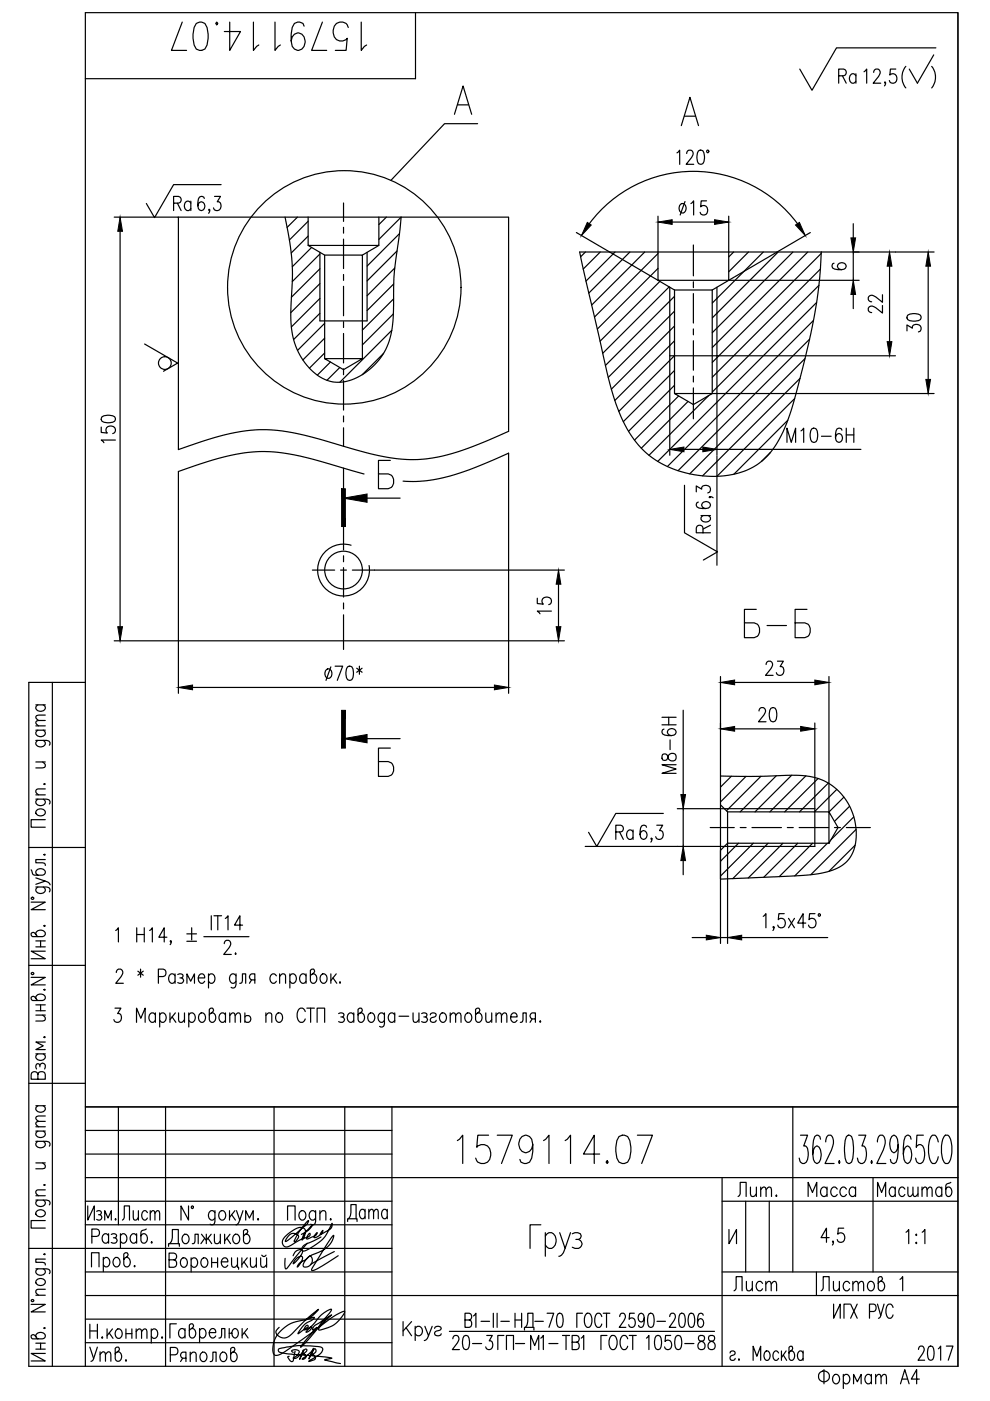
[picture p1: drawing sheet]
<svg xmlns="http://www.w3.org/2000/svg" width="210mm" height="297mm" viewBox="0 0 210 297" stroke-linecap="round" stroke-linejoin="round" font-family="sans-serif">
<defs><g id="words">
<g font-size="10.1">
<text x="35.3" y="12">1579114.07</text>
<text x="156.6" y="136.5">Б-Б</text>
<text x="95.6" y="248">1579114.07</text>
</g>
<text font-size="8.4" x="190.1" y="19.8">( )</text>
<g font-size="6.6">
<text x="142.9" y="46.9">15</text>
<text x="188" y="67.7" transform="rotate(-90 188 67.7)">22</text>
<text x="25.4" y="95.2" transform="rotate(-90 25.4 95.2)">150</text>
<text x="117.8" y="131.2" transform="rotate(-90 117.8 131.2)">15</text>
<text x="144.3" y="165.1" transform="rotate(-90 144.3 165.1)">M8-6H</text>
<text x="129.5" y="179.2">Ra</text>
<text x="155.2" y="255.1">Лит.</text>
<text x="170" y="255.1">Масса</text>
<text x="184.9" y="255.1">Масштаб</text>
<text x="24.7" y="260">Лист</text>
<text x="18" y="290">Утв.</text>
<text x="193.3" y="289.6">2017</text>
</g>
<g font-size="6.2">
<text x="176.7" y="18.7">Ra</text>
<text x="142.2" y="36">120°</text>
<text x="35.6" y="45.9">Ra</text>
<text x="196.1" y="71.6" transform="rotate(-90 196.1 71.6)">30</text>
<text x="165.5" y="94.9">M10-6H</text>
<text x="151.3" y="114.3" transform="rotate(-90 151.3 114.3)">Ra</text>
<text x="67.7" y="145.3">70*</text>
<text x="161.2" y="144.3">23</text>
<text x="159.5" y="154.2">20</text>
<text x="154.5" y="274.8">Лист</text>
<text x="172.9" y="274.8">Листов</text>
</g>
<text font-size="5.7" x="50.8" y="203.6" transform="rotate(-90 50.8 203.6)">2.</text>
<text font-size="4.9" x="175.3" y="58.6">6</text>
</g></defs>
<g fill="none" stroke="#000" stroke-width=".25">
<path d="M88.1 2.7v14h-70M185.2 15.4l.3-.6 .7-.2a.93 .93 0 0 1 .1 1.6l-1.2 1.4h1.6M198.4 10.1h-21l-5.2 9-2.6-4.5M203.1 2.7v287M46.9 39.1h-10.1l-4 7-1.8-3M96.4 24.2l1.8-6 1.8 6M97 22.2h2.3M101.3 26.2h-7l-11.4 12M144.5 26.6l1.8-6 1.8 6M145.1 24.6h2.3M24.2 46h13.6v49.3a59.5 59.5 0 0 1 16.4-4.2 40.3 40.3 0 0 1 14.4 2.3l2.2 .6a60.9 60.9 0 0 0 16 3.4 34.4 34.4 0 0 0 14.6-3.2l6.4-2.8v-45.4h-70M25.5 49v83.9"/>
<path d="M44.5 44.5l-.2 .1v-.2a.64 .64 0 0 1-.1 .8M45.5 41.6h1.2l-.6 1.2a.9 .9 0 0 1 .7 1.2 .9 .9 0 0 1-1.4 .4l-.1-.3M60.4 46a52.8 52.8 0 0 1 1.3 18.7 17.6 17.6 0 0 0 2.9 12.2 8.7 8.7 0 0 0 7.5 4.1 13.1 13.1 0 0 0 11.2-12.4l.1-2.5a74.2 74.2 0 0 1 1.3-16.4l.3-3.7M63.1 46l-2.2 2.2M65.3 46v6h15v-6M65.3 52l3.5 2.1h8v21.9h-8l4 2.4 4-2.4M65.3 46.9l-3.9 4M65.3 50.1l-3.6 3.5M66.1 52.5l-4.1 4.1M67.8 53.5v14.5h10v-14.5M67.8 53.8l-5.8 5.9M67.8 57l-6 6"/>
<path d="M68.8 54.1v21.9M72.8 43v3.9M72.8 48.2v1.2M72.8 50.7v6.2M72.8 58.2v1.2M80.3 52l-3.5 2.1M81.9 46l-1.6 1.6M83.7 56.8l-5.9 5.9M84.2 53.2l-6.4 6.4M84.7 49.5l-6.9 6.9M85 46.1l-4.7 4.7M122.2 49.3l20.8 12.2"/>
<path d="M124.1 53.4l-1 1M125 47.4a27.5 27.5 0 0 1 44.1 0M127.3 53.4l-3.6 3.6M130.4 53.4l-6.2 6.2M133.6 53.4l-8.8 8.7M136.7 53.4l-11.3 11.3M139.5 45.8v13.6h15v-13.6M139.5 53.8l-13.5 13.4M139.5 56.9l-12.8 12.9M139.9 59.7l-12.7 12.6M147 51.9v6.6M147 59.7v1.3"/>
<path d="M154.5 59.4h27.7M155.6 53.4l-1.1 1.1M158.7 53.4l-4.2 4.2M161.8 53.4l-10.8 10.9M165 53.4l-14 14M168.1 53.4l-17.1 17.1M171.3 53.4l-20.3 20.3M171.8 49.3l-20.8 12.2M173.9 57.1l-22.9 22.9M174.1 53.7l-23.1 23.1M174.1 53.4a119.8 119.8 0 0 1-4.8 28.2 42.2 42.2 0 0 1-5 13.1 14.2 14.2 0 0 1-12.2 6.3 20.5 20.5 0 0 1-17.7-7.8 37.6 37.6 0 0 1-5.7-14.1l-5.8-25.7h75.1M180.9 47.4v3"/>
<path d="M188.6 56.4v16M196.8 56.4v24M30.7 72.9l7 4.1-3 1.7M67.8 60.1l-6.2 6.2M67.8 63.3l-6 6M67.8 66.4l-5.5 5.6M68.8 68.6l-5.7 5.7M68.8 71.7l-4.6 4.6M68.8 74.8l-3.2 3.3M70.1 76.8l-2.8 2.7M72 77.9l-2.7 2.7M72.8 60.7v6.2"/>
<path d="M72.8 68.2v1.2M72.8 70.7v6.2M72.8 78.2v1.2M81.3 74.9l-4.5 4.5M83.1 70l-11 11M83.4 66.6l-6.6 6.5M83.4 63.4l-6.6 6.6M83.5 60.2l-5.7 5.6M141.9 60.8l-14.1 14.1M142 75.4h47.9M142 60.9v35.6M143 62.8l-14.6 14.7"/>
<path d="M143 66l-14 14M143 69.1l-13.4 13.4M143 61.5v21.9M143 61.5h8M143 72.3l-12.6 12.6M143 75.4l-11.8 11.8M143 78.5l-10.8 10.9M147 62.2v6.3M147 69.7v1.3M147 72.2v6.3M147 79.7v1.3M151 61.5v21.9h47"/>
<path d="M152 60.9v35.6M170.7 76l-24.5 24.5M171.7 71.9l-27.9 27.9M172.5 67.9l-31 31M173.1 64.1l-33.6 33.7M173.6 60.5l-22.6 22.6M72.8 80.7v6.2M72.8 88.2v1.2M72.8 90.7v3.9M72.8 99.2v7.4M82.8 97.6h-2.6v6h2.1a1.63 1.63 0 0 0 1.2-1.6 1.63 1.63 0 0 0-1.2-1.5h-2.1M143 83.4h8l-4 2.4z"/>
<path d="M143 81.7l-9.7 9.7M143.9 84l-9.4 9.3M145 95.3h4M145.9 85.1l-9.9 9.9M147 82.2v6.6M150.3 83.9l-12.7 12.6M152 96.7v23.1M152 95.3h30.5M163.3 96l-1.9 1.8M167 89.1l-11.4 11.4M168.5 84.5l-16.5 16.5M169.6 80.2l-20.6 20.7"/>
<path d="M72.8 107.9v1.2M72.8 110.3v6.3M72.8 117.8v1.3M74.4 115.6a5.5 5.5 0 0 0-7 4.5 5.5 5.5 0 0 0 5.5 6.3 5.5 5.5 0 0 0 5.4-6.5M77.2 100.5l-5-1.4a62 62 0 0 0-14.8-3.3 36.8 36.8 0 0 0-14.7 2.5l-4.9 1.7v35.9h70v-39.8a69.2 69.2 0 0 1-13.9 5.2l-2.8 .5a24.4 24.4 0 0 1-5.6 .2M77.8 105.6h7M145.1 102.9v10.1l7 4-3 1.7M147.6 104.3v-1.3l1.2 .7a.9 .9 0 0 1 1.2-.7 .9 .9 0 0 1 .3 1.4l-.2 .1M150.5 105.3l.1 .1h-.3a.62 .62 0 0 1 .9 .1M24.2 135.9h13.6v11.1M66.2 120.9h4.8M72.2 120.9h1.3"/>
<path d="M72.8 120.4v6.2M72.8 127.8v1.3M72.8 130.4v7.3M74.7 120.9h45M119.7 135.9h-11.9v11.1M7.6 157l2.7 .1 .3 .3-.1 .6M7.6 154.8h2M7.6 153.9h2M7.6 149.4h2M8 157l-.4 .4a1 1 0 0 0 1 1 1 1 0 0 0 1-1l-.4-.4M8 154.8l-.4 .5a1 1 0 0 0 1 .9 1 1 0 0 0 1-.9l-.4-.5M8 149.4a.66 .66 0 0 0-.4 .7 .66 .66 0 0 0 .4 .6 .91 .91 0 0 0 1.1 0 .91 .91 0 0 0 .4-1l-.3-.3"/>
<path d="M9.6 152.8l-1.9 .1-.1 .4 .6 .6M9.6 151.6l-1.9 .1-.1 .5 .6 .6M11.1 144.7v145M18.1 144.7h-12v145h197M40.8 145.8h64M77.8 156.6h7M82.8 158.6h-2.6v6h2.1a1.63 1.63 0 0 0 1.2-1.6 1.63 1.63 0 0 0-1.2-1.5h-2.1M144.9 150.6v17.9M152.8 143.4v56.6M155.8 154.5h14M155.8 144.7h17M172.8 153.3v26.2h-48.7"/>
<path d="M175.8 143.4v28.7h-21.5M6.1 179.7h12M7.6 169.4l2.7 .2a.58 .58 0 0 1 .2 .9M7.6 168.5h2M7.6 161.6h2M7.7 171.8a1.06 1.06 0 0 1 1.2-.3 1.06 1.06 0 0 1 .7 .9 1.06 1.06 0 0 1-1.1 .6 1.06 1.06 0 0 1-.9-.9zM8 169.4l-.1 .2a.58 .58 0 0 0-.2 .9 1.06 1.06 0 0 0 1.2 .3 1.06 1.06 0 0 0 .7-.9l-.4-.5M9 161.6l.6 .5-.1 .6-1.9 .1M9.3 166.2l.2-.1 .1 .1-.1 .2zM9.6 173.8h-3v1.6h3M9.6 167.3l-1.9 .1-.1 .6 .6 .5M138.2 177.8l-.1 .2-.1-.2 .1-.1a.66 .66 0 0 1-.1 .8"/>
<path d="M139.3 175h1.2l-.7 1.1h.4a.95 .95 0 0 1 .3 1.4 .95 .95 0 0 1-1.4 .2l-.1-.3M140.6 172.5h-10l-4.1 7-1.7-3M143.6 171.5h9.9M144.9 171.5v8M150.6 175.5h5.1M152.8 164.5l9.6 .1a38.8 38.8 0 0 1 9.3 0 12.1 12.1 0 0 1 8.9 16.6 8.7 8.7 0 0 1-6.8 4 297.7 297.7 0 0 1-21 1.2M152.8 170.6l1.5 1.5M153.6 171.5h19.2M154.3 172.1v6.7h21.5M155.1 164.6l-2.3 2.3M156.6 178.8l-3.8 3.8M156.9 175.5h1.3"/>
<path d="M158.2 164.6l-5.4 5.4M159.4 175.5h6.3M159.7 178.8l-6.9 6.9M161.3 164.6l-7.3 7.3M162.9 178.8l-7.5 7.5M164.6 164.5l-7.7 7.6M166 178.8l-7.4 7.3M166.9 175.5h1.3M167.9 164.4l-7.8 7.7M169.1 178.8l-7.2 7.2M169.4 175.5h6.3M170.9 164.5l-7.7 7.6"/>
<path d="M172.3 178.8l-7.1 7.1M173.5 165.1l-7.1 7M175.4 178.8l-6.9 6.9M175.6 166l-6.1 6.1M175.8 172.1l1.9 3.4-1.9 3.3zM176.9 175.5h1.3M177.4 167.4l-4.7 4.7M178.9 169l-3.1 3.2M179.4 175.5h5.1M180.1 170.9l-3.2 3.3M181 173.2l-4.8 4.8M181.3 179.2l-5.5 5.5"/>
<path d="M181.5 175.8l-9.6 9.7M6.6 191.3h3l-3 1.6h3M6.6 184.4l.4 1 2 .2a.65 .65 0 0 0 .6-.6 .65 .65 0 0 0-.4-.7 1.01 1.01 0 0 0-1.6 .8l.4 .5M6.7 190.3h.4v.3h-.4zM7.6 198.1a1 1 0 0 1 1-.9 1 1 0 0 1 1 .9l-.6 .5h-2.1l-.3-.4v-.3l.4-.2 .3 .1 .7 .8M7.6 188.1l2.7 .1a.58 .58 0 0 1 .2 .9M7.6 186.1l2 .7-2 .7M7.6 199.5h2M8 188.1l-.1 .1a.58 .58 0 0 0-.2 .9 1.06 1.06 0 0 0 1.2 .3 1.06 1.06 0 0 0 .7-.9l-.4-.4M8.6 199.5v1.3M9.3 196.3l.2-.1 .1 .1-.1 .1zM9.3 181.2l.2-.1 .1 .1z"/>
<path d="M9.6 186.8l.6 .2 .4 .6M9.6 182.2h-2v.7l1.9 .1 .1 .5M24.5 197.3l.6-.6v3M29 196.7v3M29 198.1h1.6M30.6 196.7v3M31.7 197.3l.6-.6v3M35.4 198.7h-1.7l1.1-2v3M36.3 199.6l-.1 .1-.1-.1 .1-.2a.63 .63 0 0 1-.1 .9M39.6 198h2.1M39.6 199.6h2.1M40.6 196.7v2.6"/>
<path d="M43.2 198.6h9.6M44.8 194.2v3M45.4 194.2h1.6M46.2 194.2v3M47.8 194.7l.5-.5v3M51.4 196.1h-1.7l1.2-1.9v3M144.9 182.5v3M146.8 198.8h3M152.8 180.3l1.5-1.5v21.2M152.8 198.8h1.5M157.3 198.8h18.2M161.8 194.3l.6-.6v3"/>
<path d="M164.1 196.6l-.1 .1-.1-.1 .1-.2a.62 .62 0 0 1-.1 .9M166.3 193.7h-1.2l-.1 1.3a.88 .88 0 0 1 1.1-.2 .88 .88 0 0 1 .4 1.1 .82 .82 0 0 1-.7 .8 .82 .82 0 0 1-.9-.6M167.2 194.7l1.2 2M168.4 194.7l-1.2 2M170.8 195.7h-1.7l1.2-2v3M172.8 193.7h-1.1l-.2 1.3a.87 .87 0 0 1 1.1-.2 .87 .87 0 0 1 .4 1.1 .82 .82 0 0 1-.7 .8 .82 .82 0 0 1-.9-.6M173.5 193.8h.4v.4h-.4zM6.1 204.7h12M6.6 207.2h3l-3 1.6h3M6.7 206.2h.4v.4h-.4zM7.6 211.7a1 1 0 0 1 1-.9 1 1 0 0 1 1 .9l-.6 .4h-2.1l-.3-.3v-.4l.4-.2 .3 .1 .7 .8M7.6 200.8h2"/>
<path d="M7.6 215.2h2M7.6 213h2M7.6 214.3h2M8.6 213v1.3M9 215.2l.6 .6-.1 .6-1.9 .1M9.3 219.9h.3l-.1 .1zM9.3 209.8l.2-.1 .1 .1-.1 .2zM9.6 201.7h-3l3 1.6h-3M24.4 213.7h1.2l-.7 1.2a.9 .9 0 0 1 .8 1.3 .9 .9 0 0 1-1.4 .3l-.2-.3M24.7 206.2l.2-.6 .7-.1a.94 .94 0 0 1 .1 1.5l-1.2 1.5h1.7M28.9 216.8v-3.1l1 2.2 .9-2.2v3.1M29.2 205.9l1.2 .9"/>
<path d="M29.8 205.5v1.7M30.4 205.9l-1.2 .9M32.9 215.2a.67 .67 0 0 0-.6-.5 .67 .67 0 0 0-.6 .5 1.01 1.01 0 0 0 .8 1.6l.4-.5M32.9 214.8v2M33.6 207h1a.82 .82 0 0 0 .6-.7 .82 .82 0 0 0-.6-.8h-1v3M33.9 215.2a.67 .67 0 0 1 .6-.5 .67 .67 0 0 1 .6 .5 1.01 1.01 0 0 1-.8 1.6l-.4-.5M33.9 214.8v2.9M36 214.8v2M36.5 215.6l.8 1.2M37.1 206.9a.66 .66 0 0 0-.6-.4 .66 .66 0 0 0-.6 .4 .9 .9 0 0 0-.1 1.1 .9 .9 0 0 0 1.1 .3l.2-.3M37.1 206.5v2M37.2 214.8l-1.2 1.4"/>
<path d="M37.7 206.6a.73 .73 0 0 1 1.1 .3l-.3 .4h-.4M37.9 214.8l.1 1.8 .5 .2 .6-.6M38.5 207.3a.59 .59 0 0 1 .4 .6 .59 .59 0 0 1-.4 .6l-.8-.2M39.1 214.8v2M39.6 208.5v-2l.8 1.5 .8-1.5v2M40 215.2a.67 .67 0 0 1 .7-.5 .67 .67 0 0 1 .6 .5 1.01 1.01 0 0 1-.8 1.6l-.5-.5M40 214.8v2.9M42 207.3h1.4a.67 .67 0 0 0-.4-.8 .67 .67 0 0 0-.9 .4 1.01 1.01 0 0 0 .8 1.6l.5-.5M42.4 214.9a.64 .64 0 0 1 1.1 .3 1.01 1.01 0 0 1-.8 1.6 1.19 1.19 0 0 1-.3-1.9zM44.2 206.9a.67 .67 0 0 1 .6-.4 .67 .67 0 0 1 .7 .4 1.01 1.01 0 0 1-.8 1.6l-.5-.5M44.2 206.5v3M44.8 214.8a1 1 0 0 1 1 1 1 1 0 0 1-1 1l-.4-.6v-2.2l.3-.3h.4l.2 .5-.1 .3-.8 .7"/>
<path d="M47.8 215.2a.67 .67 0 0 0-.6-.5 .67 .67 0 0 0-.7 .5 1.01 1.01 0 0 0 .8 1.6l.5-.5M47.8 214.8v2M48.7 215.3l.6-.5 .4 .1 .2 1.9M48.7 214.8v2M49.9 215.3l.5-.5 .5 .1 .1 1.9M50 206.9l-.1-.1a.59 .59 0 0 0-.9-.2 1.07 1.07 0 0 0-.3 1.1 1.07 1.07 0 0 0 .9 .8l.4-.5M50 206.5l-.1 2.7a.59 .59 0 0 1-.9 .1M50.8 208.5l.5-.2 .1-1.8h.7v2M51.9 215.6a.73 .73 0 0 1 1.2 0 .73 .73 0 0 1-.4 1.2h-.4l-.4-.3M51.9 214.8v2M53.4 207.8l-.5 .7M54 207.8l-.9-.2a.66 .66 0 0 1 .3-1.1h.6v2"/>
<path d="M56.4 215.3l.5-.5 .6 .1 .1 1.9M56.4 214.8v2M58.6 206.9a.66 .66 0 0 0-.6-.4 .66 .66 0 0 0-.6 .4 1.01 1.01 0 0 0 .7 1.6l.5-.5M58.8 214.9a.65 .65 0 0 1 1 .3 1.01 1.01 0 0 1-.8 1.6 1.19 1.19 0 0 1-.2-1.9zM59.3 207l.6-.5 .5 .1 .1 1.9M59.3 206.5v2M61.5 206.9a.67 .67 0 0 1 .6-.4 .67 .67 0 0 1 .6 .4 1.01 1.01 0 0 1-.8 1.6l-.4-.5M61.5 206.5v3M64.7 214.5a.8 .8 0 0 0-.8-.8 .8 .8 0 0 0-.8 .8 1.89 1.89 0 0 0 .6 2.3 .85 .85 0 0 0 1-.8M64.9 206.9a.66 .66 0 0 0-.6-.4 .66 .66 0 0 0-.7 .4 .9 .9 0 0 0 0 1.1 .9 .9 0 0 0 1.1 .3l.2-.3M64.9 206.5v2M65.1 213.7h1.6"/>
<path d="M65.9 213.7v3.1M66.3 206.5a1 1 0 0 1 .9 1 1 1 0 0 1-.9 1l-.5-.6v-2.1l.3-.3h.4l.2 .4-.1 .3-.8 .7M67.2 216.8v-3.1h1.6v3.1M68.2 206.6a.65 .65 0 0 1 1 .3 1.01 1.01 0 0 1-.8 1.6 1.19 1.19 0 0 1-.2-1.9zM70.1 206.5v2M70.6 207.3l.8 1.2M71.3 206.5l-1.2 1.4M71.8 214.9a.73 .73 0 0 1 1.1 .3l-.1 .3-.5 .1M72.1 208.2v.3l-.1-.2zM72.6 215.6a.59 .59 0 0 1 .5 .6 .59 .59 0 0 1-.5 .6l-.8-.2M75 215.2a.67 .67 0 0 0-.6-.5 .67 .67 0 0 0-.7 .5 1.01 1.01 0 0 0 .8 1.6l.5-.5M75 214.8v2"/>
<path d="M76.4 214.8a1 1 0 0 1 .9 1 1 1 0 0 1-.9 1l-.5-.6v-2.2l.4-.3h.3l.2 .5-.1 .3-.8 .7M78.3 214.9a.64 .64 0 0 1 1 .3 1.01 1.01 0 0 1-.8 1.6 1.19 1.19 0 0 1-.2-1.9zM81.5 215.2l-.1-.2a.59 .59 0 0 0-.9-.1 1.07 1.07 0 0 0-.3 1.1 1.07 1.07 0 0 0 .9 .8l.4-.5M81.5 214.8l-.1 2.7a.59 .59 0 0 1-.9 .1M83.7 215.2a.67 .67 0 0 0-.6-.5 .67 .67 0 0 0-.7 .5 1.01 1.01 0 0 0 .8 1.6l.5-.5M83.7 214.8v2M84.6 215.5h2.1M87.6 214.8l.1 1.8 .6 .2 .5-.6M88.8 214.8v2M89.4 214.9a.73 .73 0 0 1 1.1 .3l-.1 .3-.5 .1M90.2 215.6a.59 .59 0 0 1 .5 .6 .59 .59 0 0 1-.5 .6l-.8-.2M91.2 215.2a.67 .67 0 0 1 .7-.5 .67 .67 0 0 1 .6 .5l-.4 .4-.5 .1a.55 .55 0 0 0-.3 .9 .71 .71 0 0 0 1.2-.3"/>
<path d="M93.5 214.9a.64 .64 0 0 1 1 .3 1.01 1.01 0 0 1-.8 1.6 1.19 1.19 0 0 1-.2-1.9zM95.5 215.3l.5-.5 .5 .1 .1 1.9M95.5 214.8v2M96.6 215.3l.6-.5 .4 .1 .1 1.9M98.9 214.9a.64 .64 0 0 1 1 .3 1.01 1.01 0 0 1-.8 1.6 1.18 1.18 0 0 1-.2-1.9zM101.3 214.8a1 1 0 0 1 .9 1 1 1 0 0 1-.9 1l-.5-.6v-2.2l.4-.3h.3l.2 .5-.1 .3-.8 .7M103 214.8l.1 1.8 .6 .2 .6-.6M104.3 214.8v2M105.2 215.3l.5-.5 .5 .1 .1 1.9M105.2 214.8v2M106.3 215.3l.6-.5 .4 .1 .2 1.9M108.3 215.6h1.3a.67 .67 0 0 0-.4-.8 .67 .67 0 0 0-.8 .4 1.01 1.01 0 0 0 .8 1.6l.4-.5"/>
<path d="M110.3 216.8l.5-.2 .1-1.8h.7v2M112.8 216l-.4 .8M113.5 216l-.9-.1a.67 .67 0 0 1 .2-1.1h.7v2M114.5 216.5l.2 .1-.2 .2-.1-.2zM6.1 229.7h12M7.6 239.8h2M7.6 238.9h2M7.6 234.4h2M7.6 223.4h2M8 239.8a.66 .66 0 0 0-.4 .6 .66 .66 0 0 0 .4 .7 .91 .91 0 0 0 1.1 0 .91 .91 0 0 0 .4-1.1l-.3-.2M8 234.4l-.4 .5a1 1 0 0 0 1 .9 1 1 0 0 0 1-.9l-.4-.5M8 227.8a.73 .73 0 0 0-.7-.6 .73 .73 0 0 0-.7 .6v1h3v-1a.81 .81 0 0 0-.8-.6 .81 .81 0 0 0-.8 .6v1"/>
<path d="M8 223.4l-.4 .5a1 1 0 0 0 1 .9 1 1 0 0 0 1-.9l-.4-.5M8.5 225.8a.59 .59 0 0 1 .5-.4 .59 .59 0 0 1 .6 .4l-.1 .8M8.5 226.2l-.2-.6-.3-.1a.71 .71 0 0 0-.3 1.1M9.6 237.8l-1.9 .1-.1 .4 .6 .6M9.6 236.6l-1.9 .1-.1 .5 .6 .6M9.6 220.9h-2l1.6 .8-1.6 .8h2M18.1 234.7h185M18.1 239.7h65M25.1 234.7v25M35.1 234.7v55M58.1 234.7v55M73.1 234.7v55"/>
<path d="M83.1 234.7v55M168.1 234.7v35M7.6 254.4l2.7 .2 .3 .3-.1 .6M7.6 242l2.7 .1 .3 .3-.1 .6M7.6 253.5h2M7.6 246.6h2M7.7 256.8a1.06 1.06 0 0 1 1.2-.3 1.06 1.06 0 0 1 .7 .9 1.06 1.06 0 0 1-1.1 .6 1.06 1.06 0 0 1-.9-.9zM8 254.4l-.4 .5a1 1 0 0 0 1 .9 1 1 0 0 0 1-.9l-.4-.5M8 242l-.3 .2a.8 .8 0 0 0 .1 .9 .8 .8 0 0 0 .9 .2 .8 .8 0 0 0 .9-.9l-.4-.4M9 246.6l.6 .5-.1 .6-1.9 .1M9.3 251.2h.3l-.1 .2zM9.6 258.8h-3v1.6h3"/>
<path d="M9.6 252.3l-1.9 .1-.1 .5 .6 .6M18.1 249.7h185M18.1 259.7h65M18.1 254.7h65M18.1 244.7h65M18.6 255.7v3l1.4-3v3M20.5 256.8a.61 .61 0 0 1 1 .3l-.3 .4h-.3M21.2 257.5a.61 .61 0 0 1 .4 .6 .61 .61 0 0 1-.4 .6l-.7-.2M22.2 258.7v-2l.7 1.6 .7-1.6v2M40 255.7v3l-1.6-3v3M40.6 255.8h.3v.4h-.3zM45.6 257.1l-.3-.3a.64 .64 0 0 0-1 .3 1.01 1.01 0 0 0 .8 1.6l.5-.4"/>
<path d="M45.6 256.7l-.1 2.7-.4 .3-.6-.2M46.7 256.8a.64 .64 0 0 1 1 .3 1.01 1.01 0 0 1-.8 1.6 1.19 1.19 0 0 1-.2-1.9zM48.7 256.7v2M49.1 257.5l.8 1.2M49.8 256.7l-1.1 1.4M50.1 256.7l.7 2 .7-2M50.8 258.7l-.4 .8-.4 .2M52.1 258.7v-2l.8 1.6 .8-1.6v2M54.7 258.4l.1 .1-.1 .2-.1-.2zM61 258.7v-3h1.6v3M63.7 256.8a.65 .65 0 0 1 1 .3 1.01 1.01 0 0 1-.8 1.6 1.19 1.19 0 0 1-.2-1.9zM66.9 257.1l-.2-.3a.64 .64 0 0 0-1 .3 1.01 1.01 0 0 0 .8 1.6l.4-.4"/>
<path d="M66.9 256.7l-.1 2.7-.3 .3-.6-.2M67.8 257.3l.6-.6 .6 .1 .1 1.9M67.8 256.7v2M70.1 258.4l.1 .1-.1 .2-.1-.2zM73.7 259v-.6h2v.6M73.9 258.4a3.4 3.4 0 0 0 .5-3h1.1v3M77.4 256.8l-.4-.4h-.3a1.24 1.24 0 0 0 0 2h.3l.4-.4M77.4 256.4v2M78.2 257l.5-.6 .4 .1 .1 1.9M78.2 256.4v2M79.2 257l.5-.6 .4 .1 .1 1.9M82.1 256.8l-.4-.4h-.3a1.24 1.24 0 0 0 0 2h.3l.4-.4"/>
<path d="M82.1 256.4v2M114.7 259.7h-2.3v5M153.1 254.7h50M153.1 249.7v40M158.1 254.7v15M163.1 254.7v15M169.7 240.7h1.5l-.8 2.3h.4a3.2 3.2 0 0 1 .2 3.4l-.5 .3h-.4l-.4-.3-.3-.9M174 241.5l-.2-.5-.4-.3h-.3l-.4 .3a10.6 10.6 0 0 0-.2 4.8l.2 .6 .6 .3a2.35 2.35 0 0 0 .7-2.9l-.3-.5-.6-.3-.4 .3-.2 .5-.2 .9M175.1 242.1a1.7 1.7 0 0 1 .5-1.4h.6a2.02 2.02 0 0 1 .4 2.3l-1.7 3.7h1.9M177.9 246.1l.2 .3-.2 .3-.1-.3zM179.5 241l.4-.3 .7 .3a8.9 8.9 0 0 1 0 5.4l-.5 .3h-.2l-.4-.3a8.9 8.9 0 0 1 0-5.4zM182.1 240.7h1.5l-.8 2.3h.4a3.2 3.2 0 0 1 .1 3.4l-.4 .3h-.4l-.4-.3-.3-.9"/>
<path d="M184.8 246.1l.1 .3-.1 .3-.1-.3zM185.1 249.7v20M186 242.1a1.7 1.7 0 0 1 .6-1.4h.5a1.98 1.98 0 0 1 .4 2.3l-1.6 3.7h1.9M190.4 242.7l-.4 1.4-.5 .3a2.37 2.37 0 0 1-.7-2.9l.3-.5 .4-.3 .5 .3a8 8 0 0 1 0 5.4l-.7 .3-.4-.3-.1-.6M193.2 241.5l-.2-.5-.4-.3-.7 .3a10.6 10.6 0 0 0-.2 4.8l.2 .6 .6 .3a2.37 2.37 0 0 0 .7-2.9l-.3-.5-.5-.3-.5 .3-.2 .5-.2 .9M195.8 240.7h-1.4l-.1 2.6 .5-.6h.4a2.24 2.24 0 0 1 .8 2.3l-.4 1.4-.4 .3h-.4l-.4-.3-.3-.9M198.9 242.1l-.1-.6a.98 .98 0 0 0-1.1-.8 5.6 5.6 0 0 0 0 6 1.22 1.22 0 0 0 1.2-1.4M200.4 240.7a1.22 1.22 0 0 1 1.3 1.4 5.3 5.3 0 0 1-.7 4.6 1.22 1.22 0 0 1-1.3-1.4 5.3 5.3 0 0 1 .7-4.6zM6.1 264.7h77M6.6 276.5h3l-3 1.6h3M6.7 275.6h.4v.3h-.4zM7.6 269l2.7 .1a.58 .58 0 0 1 .2 .9"/>
<path d="M7.6 274.6h2M7.7 271.4a1.06 1.06 0 0 1 1.2-.3 1.06 1.06 0 0 1 .7 .9 1.06 1.06 0 0 1-1.1 .6 1.06 1.06 0 0 1-.9-1zM8 269l-.1 .1a.58 .58 0 0 0-.2 .9 1.06 1.06 0 0 0 1.2 .4 1.06 1.06 0 0 0 .7-.9l-.4-.5M9.3 265.9l.2-.1 .1 .1-.1 .1zM9.6 273.4l-1.9 .1-.1 .5 .6 .6M9.6 267h-2v.6l1.9 .2 .1 .4M18.1 274.7h185M18.1 269.7h65M18.1 279.7h65M19.4 268.6v-3h1.6v3M19.5 262.1h1a.81 .81 0 0 0 .6-.7 .81 .81 0 0 0-.6-.8h-1v3M21.9 267l.5-.4a1 1 0 0 1 .9 1 1 1 0 0 1-.9 1l-.5-.4"/>
<path d="M21.9 266.6v3M23 262a.66 .66 0 0 0-.6-.4 .66 .66 0 0 0-.6 .4 .91 .91 0 0 0-.1 1.1 .91 .91 0 0 0 1.1 .3l.2-.2M23 261.6v2M23.6 261.7a.71 .71 0 0 1 1.1 .3l-.3 .4h-.4M24.3 266.7l.2-.1a1 1 0 0 1 1 1 1 1 0 0 1-1 1 1.17 1.17 0 0 1-.2-1.9zM24.4 262.4a.59 .59 0 0 1 .4 .6 .59 .59 0 0 1-.4 .6l-.8-.2M25.5 262a.66 .66 0 0 1 .7-.4 .66 .66 0 0 1 .6 .4 .99 .99 0 0 1-.8 1.6l-.5-.4M25.5 261.6v3M26.7 266.6a1 1 0 0 1 .9 1 1 1 0 0 1-.9 1l-.5-.6v-2.1l.4-.3h.3l.3 .4-.1 .3-.9 .7M28.5 268.3l.1 .2-.1 .1zM29 262l-.5-.4a1 1 0 0 0-.9 1 1 1 0 0 0 .9 1l.5-.4M29 261.6v2"/>
<path d="M31 260.6l-1 .4-.1 2a.65 .65 0 0 0 .5 .6 .65 .65 0 0 0 .7-.4 1.01 1.01 0 0 0-.8-1.6l-.4 .4M32.2 263.3l.1 .1-.1 .2-.2-.2zM35.7 264.3v-.6h2.3v.6M35.8 267.1h1.1a.82 .82 0 0 1 .6 .8 .82 .82 0 0 1-.6 .8h-1.1v-3h1.1a.73 .73 0 0 1 .6 .7 .73 .73 0 0 1-.6 .7M36 263.7a3.1 3.1 0 0 0 .5-3h1.3v3M38.6 266.8a.64 .64 0 0 1 1 .3 1.01 1.01 0 0 1-.8 1.6 1.19 1.19 0 0 1-.2-1.9zM38.9 261.8l.3-.1a1 1 0 0 1 .9 1 1 1 0 0 1-.9 1 1.17 1.17 0 0 1-.3-1.9zM40.5 267.1a.67 .67 0 0 1 .7-.4 .67 .67 0 0 1 .6 .4 1.01 1.01 0 0 1-.8 1.6l-.5-.4M40.5 266.7v3M40.8 263.7l.4-.2 .1-1.8h.7v2M42.7 261.7l1 1.3 1.1-1.3M42.9 266.8a.64 .64 0 0 1 1.1 .3 1.01 1.01 0 0 1-.8 1.6 1.19 1.19 0 0 1-.3-1.9z"/>
<path d="M43.4 262.5l-.8 1.2M43.7 261.7v2M44.1 262.5l.8 1.2M44.9 267.7h1.2M44.9 266.7v2M45.5 261.7l.1 1.8 .5 .2 .6-.6M46.1 266.7v2M46.7 261.7v2M46.9 267.5h1.4a.67 .67 0 0 0-.4-.8 .67 .67 0 0 0-.9 .4 1.01 1.01 0 0 0 .8 1.6l.5-.4M47.6 261.7v2M48.1 262.5l.8 1.2M48.8 261.7l-1.2 1.4"/>
<path d="M49.1 266.7l.1 1.8 .6 .2 .6-.6M49.7 261.8l.2-.1a1 1 0 0 1 .9 1 1 1 0 0 1-.9 1 1.17 1.17 0 0 1-.2-1.9zM50.4 266.7v2h.2v.4M51.3 266.7v2M51.7 267.5l.8 1.2M52.1 261.7a1 1 0 0 1 .9 1 1 1 0 0 1-.9 1l-.5-.6v-2.1l.4-.3h.3l.2 .4-.1 .3-.8 .7M52.4 266.7l-1.1 1.4M53.1 266.7l.1 1.8 .6 .2 .6-.6M54.4 266.7v2M55.3 266.7l.1 1.8 .6 .2 .5-.6M55.5 266.1a.5 .5 0 0 0 .5 .3 .5 .5 0 0 0 .4-.3M56.5 266.7v2"/>
<path d="M61.3 261.9a1.21 1.21 0 0 1 2 .3l-.5 .9-.4 .2a10.6 10.6 0 0 1 3-4.5l-.4 .9-3.5 3-1 .5 .2-.5zM62.1 266.2a1.5 1.5 0 0 1 2-1.1 4.4 4.4 0 0 1-1.9 2.8 1.9 1.9 0 0 1 1.8-1.5h.1a2.73 2.73 0 0 1-1.1 2.2l.5-.8 1.2-.7 .6-.5a.46 .46 0 0 1 .5-.3 .46 .46 0 0 1 .4 .5 1.34 1.34 0 0 1-.4 1.5 1.34 1.34 0 0 1-1.5 .1 3.1 3.1 0 0 1 2.1-2.4 5.7 5.7 0 0 0 4.3-3.8v-.3l-1.4 2-3.1 4.9-.1 .4 .1 .2a9 9 0 0 0 3.6-1.9l1.9-1.3M63.9 261.7a4.7 4.7 0 0 0 2.4-2.1l-.2 .2a5.1 5.1 0 0 0-2.1 3.1 2.4 2.4 0 0 0 .6-2.4 1.8 1.8 0 0 0-2.3 .3l-.7 .4a3 3 0 0 0-1.7 2.3v.2a.92 .92 0 0 0 1.5 .5l2.1-1.3 1.9-.7 .3-.3v-.4l-.4 .3-.3 .6a.2 .2 0 0 0 .1 .3 .2 .2 0 0 0 .3-.1l1.5-.6 .4-.7-.3 .3a.57 .57 0 0 0-.4 .8 2.24 2.24 0 0 0 1.9-1.5l-.6 .8 1.3-.6a1.43 1.43 0 0 0 1.2-1.7 9 9 0 0 1-6.3 5.8l-.1-.2a1.45 1.45 0 0 1 1.3-1.4l2.8-1.3M64.8 279.9l1.8-.6-.3 .5a5.6 5.6 0 0 0-3.1 2.9l1.8-1.2a.3 .3 0 0 0 .4-.2 .3 .3 0 0 0-.4-.4 .3 .3 0 0 0-.3 .4l-.2 .4 .1 .3 1.5-.7a1.37 1.37 0 0 1-1.2 1.1l1.4-1.4a9.2 9.2 0 0 1 3.5-3.3h.5a8.9 8.9 0 0 1-3.7 3.5l-.3 .8 .9-.6-2.7 3.2-.8 1.1 1.4-1.3 2-2.4a8.3 8.3 0 0 1 3.2-3.2l-.1 .1a11.5 11.5 0 0 0-2.7 2.9l.1 .2a6.2 6.2 0 0 0 5.4-4 10.7 10.7 0 0 0-4.1 2.4l-7.2 5.3-2.4 1.5a.9 .9 0 0 1-1.1 .1 .9 .9 0 0 1-.4-1.1 6.7 6.7 0 0 1 6.2-6.3 5.7 5.7 0 0 0 3.5-2.3v.1a45.2 45.2 0 0 0-6.1 5.5 1.75 1.75 0 0 1-2.9-.9l.7-.9M65.2 263.6l-4.5 5.4-.3-.4 .1-1.8M70.9 265.4l-5.1 2.7M98.6 279.9h.9a.84 .84 0 0 1 .5 .7 .84 .84 0 0 1-.5 .8h-.9v-3h.9a.75 .75 0 0 1 .5 .7 .75 .75 0 0 1-.5 .8M100.4 279l.5-.6v3M104.6 278.4v3M105.4 278.4v3M109.2 278.4v3M109.2 279.9h1.4"/>
<path d="M110.6 278.4v3M115.6 262.1a1.11 1.11 0 0 1 1.1-.8 1.11 1.11 0 0 1 1 .8 2.01 2.01 0 0 1-.7 2.6h-.6l-.8-.7M115.6 261.4v4.9M116 278.4h1.4l-1 3M118.3 278.6l.5-.2a1.56 1.56 0 0 1 .6 1.7l-.3 1.2-.5 .1a1.56 1.56 0 0 1-.6-1.7zM118.7 261.4l1.1 3.3 1.2-3.3M119.8 264.7l-.4 .9-.3 .5-.6 .2M121.3 261.6a1.21 1.21 0 0 1 1.9 .5l-.1 .4-.4 .3h-.6M122.7 262.8a.98 .98 0 0 1 .7 .9 .98 .98 0 0 1-.7 1h-.8l-.6-.3M123.5 278.4h-1.2v3M124.3 278.6l.2-.2a.75 .75 0 0 1 .9 .7 2.04 2.04 0 0 1-.5 2.3 .92 .92 0 0 1-1-1.1 2.21 2.21 0 0 1 .4-1.7zM127.6 279.1l-.1-.2a.68 .68 0 0 0-.8-.5 2.11 2.11 0 0 0 0 3 .75 .75 0 0 0 .9-.7"/>
<path d="M127.9 278.4h1.4M128.6 278.4v3M131.4 279.1l.1-.4a.66 .66 0 0 1 1-.1 .66 .66 0 0 1 0 1l-1.2 1.8h1.4M134.5 278.4h-1l-.1 1.3a.68 .68 0 0 1 .6-.3 .68 .68 0 0 1 .6 .5 .93 .93 0 0 1 0 1.1 .93 .93 0 0 1-1.1 .3l-.2-.4M136.6 279.4l-.3 .7-.3 .2a.96 .96 0 0 1-.7-.9 .96 .96 0 0 1 .7-1l.3 .2a2.8 2.8 0 0 1 0 2.7l-.5 .1-.3-.1-.1-.3M137.6 278.6l.5-.2a1.51 1.51 0 0 1 .6 1.7l-.3 1.2-.5 .1a1.51 1.51 0 0 1-.6-1.7zM142 279.1l.1-.4a.66 .66 0 0 1 .9-.1 .66 .66 0 0 1 .1 1l-1.2 1.8h1.4M144.2 278.6l.5-.2a1.56 1.56 0 0 1 .6 1.7l-.3 1.2-.5 .1a1.53 1.53 0 0 1-.6-1.7zM146.2 278.6l.5-.2a1.56 1.56 0 0 1 .6 1.7l-.3 1.2-.5 .1a1.56 1.56 0 0 1-.6-1.7zM149.1 278.9l-.1-.3-.5-.2a1.74 1.74 0 0 0-.6 2l.1 .6 .5 .4a.96 .96 0 0 0 .7-.9 .96 .96 0 0 0-.7-.9l-.5 .4-.1 .4M153.1 269.7h50M154.6 260.7v3l1.6-3v3"/>
<path d="M175.8 262.4h-1.7l1.1-2v3M176.7 263.3l-.1 .1-.1-.1 .1-.2a.65 .65 0 0 1-.1 .9M176.7 276.5v3l1.4-3v3M178.9 260.4h-1.2l-.1 1.3a.87 .87 0 0 1 1.1-.2 .87 .87 0 0 1 .4 1 .82 .82 0 0 1-.7 .9 .82 .82 0 0 1-.9-.6M180.1 276.5h-1.2v3M180.4 276.5l1.3 3M181.7 276.5l-1.3 3M184.4 278.1h.9a.85 .85 0 0 0 .5-.8 .85 .85 0 0 0-.5-.8h-.9v3M186 276.5l.7 2.4M187.4 276.5l-.8 2.7-.4 .3M189.3 277.2a.7 .7 0 0 0-.7-.7 .7 .7 0 0 0-.7 .7 2.04 2.04 0 0 0 .5 2.3 .75 .75 0 0 0 .9-.7M190.8 271.2l.6-.5v3"/>
<path d="M192.1 261.3l.6-.6v3M194.3 261.7l.1 .1-.1 .2zM194.3 263.4l.1 .1-.1 .2zM195.5 261.3l.6-.6v3M7.6 283.4a1 1 0 0 1 1-.9 1 1 0 0 1 1 .9l-.6 .5h-2.1l-.3-.4v-.3l.4-.2 .3 .1 .7 .8M7.6 284.8h2M7.6 286h2M8.6 284.8v1.2M9.3 281.6h.3l-.1 .1zM9.6 287h-3l3 1.6h-3M18.1 289.7v-287h185v287M18.1 284.7h65"/>
<path d="M19 280.8v3M19 282.2h1.6M20.6 280.8v3M22.7 281.8v2M23.8 281.8l-1.1 1.4M24.8 281.9l.2-.1a1 1 0 0 1 .9 1 1 1 0 0 1-.9 1 1.17 1.17 0 0 1-.2-1.9zM26.7 281.8v2M28 281.8v2M28.9 282.3l.5-.5 .5 .1 .1 1.9M28.9 281.8v2M30 282.3l.6-.5 .5 .1 .1 1.9M32.1 282.2a.66 .66 0 0 1 .6-.5 .66 .66 0 0 1 .6 .5 .99 .99 0 0 1-.8 1.6l-.4-.5"/>
<path d="M32.1 281.8v3M34.4 283.5l.1 .1-.1 .2-.2-.2zM36.1 287.2h1a.81 .81 0 0 0 .6-.7 .81 .81 0 0 0-.6-.8h-1v3M37.4 280.7h-1.4v3M38.7 288l-.4 .7M39.2 282.1a.67 .67 0 0 0-.6-.4 .67 .67 0 0 0-.6 .4 .91 .91 0 0 0-.1 1.1 .91 .91 0 0 0 1.1 .3l.2-.3M39.2 281.7v2M39.4 288h-.7l-.2-.2a.67 .67 0 0 1 .2-1.1h.7v2M40.3 287.2l.6-.5 .6 .1 .1 1.9M40.3 286.7v2M40.6 281.7a1 1 0 0 1 .9 1 1 1 0 0 1-.9 1l-.5-.6v-2.1l.4-.3h.3l.3 .4-.2 .3-.8 .7M42.3 282.1a.67 .67 0 0 1 .6-.4 .67 .67 0 0 1 .7 .4 1.01 1.01 0 0 1-.8 1.6l-.5-.5"/>
<path d="M42.3 281.7v3M42.7 286.8l.3-.1a1 1 0 0 1 .9 1 1 1 0 0 1-.9 1 1.18 1.18 0 0 1-.3-1.9zM44.4 282.5h1.3a.67 .67 0 0 0-.4-.8 .67 .67 0 0 0-.8 .4 1.01 1.01 0 0 0 .8 1.6l.4-.5M44.6 288.7l.4-.2 .1-1.8h.7v2M46.4 283.7l.5-.2 .1-1.8h.7v2M47 286.8l.2-.1a1 1 0 0 1 .9 1 1 1 0 0 1-.9 1 1.18 1.18 0 0 1-.2-1.9zM48.6 282.7h.6a.86 .86 0 0 1 .8-1 1.08 1.08 0 0 1 .5 1.1 1.08 1.08 0 0 1-.8 .9 .97 .97 0 0 1-.5-1M48.6 281.7v2M49.4 286.7a1 1 0 0 1 .9 1 1 1 0 0 1-.9 1l-.5-.6v-2.1l.3-.3h.4l.2 .4-.1 .3-.8 .7M51.3 281.7v2M51.8 282.5l.8 1.2M52.5 281.7l-1.2 1.4"/>
<path d="M62.2 286.7l-.4-.2a.97 .97 0 0 1 1.6 .2l-.5 .8-.7 .4v.1a2.73 2.73 0 0 0 2.1-1.7v-.1l-.8 2 .3-.7a2.16 2.16 0 0 1 1-1.5l.2 .1a.87 .87 0 0 1-.8 .9 .61 .61 0 0 1 .7 .7 .61 .61 0 0 1-.8 .5v-.1a6.8 6.8 0 0 0 2.4-2.2l-1 2.2 1.1-2a.34 .34 0 0 1 .5 .1 .34 .34 0 0 1-.2 .5l-.5 .3-.4 .1 .7 .4a.53 .53 0 0 1 .1 .7 .53 .53 0 0 1-.5 .2l-.8 .3 2.2-1.5 .6-.7a.67 .67 0 0 0 0-.8 .67 .67 0 0 0-.8-.2 19.2 19.2 0 0 0-8.4 .6 .5 .5 0 0 0 .5 .7l1.6 .3 8.9 .8 .3 .1-1.6 .3 3.4 .8M62.6 286.5l-.3 1.5a.52 .52 0 0 1-.4 .7l-.4-.2-.5-.7 .3-.2M85.5 280.2v3M86.1 281.5l1.2 1.7M87.3 280.2l-1.8 2M88 281.6a.85 .85 0 0 1 1.1-.3 .85 .85 0 0 1 .5 1 .81 .81 0 0 1-.6 .9 .81 .81 0 0 1-1-.4M88 281.2v3M90.1 281.2l.8 2 .7-2M90.9 283.2a1.11 1.11 0 0 1-.9 1M92.1 281.6a.78 .78 0 0 1 .7-.4 .78 .78 0 0 1 .8 .4l-.2 .3-1.1 .4-.2 .5a.79 .79 0 0 0 .7 .4 .79 .79 0 0 0 .8-.4M95.3 282.3h56.2M96 283.9l.1-.5a.69 .69 0 0 1 1-.1 .69 .69 0 0 1 .1 1l-1.3 1.8h1.5"/>
<path d="M98.4 283.3l.5-.2a1.5 1.5 0 0 1 .6 1.8l-.3 1.1-.5 .1a1.49 1.49 0 0 1-.6-1.7zM100.2 284.9h1.9M102 280.1h1.8M103.2 283.1h1.2l-.7 1.2h.4a.93 .93 0 0 1 .3 1.3 .93 .93 0 0 1-1.3 .3l-.1-.3M106.2 280.1h1.8M106.8 283.1h-1.3v3M107.4 286.1v-3h1.5v3M109.3 284.9h1.9M111.2 282v-.6h2v.6M111.4 281.4a3.4 3.4 0 0 0 .5-3h1.1v3M112.5 286.1v-3l.9 2.2 .8-2.2v3M113.4 280.1h1.8"/>
<path d="M114.7 283.7l.5-.6v3M116.4 284.9h1.9M119.3 283.1h1.5M120 283.1v3M121.3 284.6h1a.83 .83 0 0 1 .5 .8 .83 .83 0 0 1-.5 .7h-1v-3h1a.74 .74 0 0 1 .5 .8 .74 .74 0 0 1-.5 .7M123.2 283.7l.6-.6v3M128.7 283.1h-1.3v3M129.6 283.3l.2-.2a.96 .96 0 0 1 1 1.2 1.91 1.91 0 0 1-.6 1.8 .97 .97 0 0 1-1.1-1.1 2.19 2.19 0 0 1 .5-1.7zM133.1 283.9l-.1-.3a.73 .73 0 0 0-.8-.5 .73 .73 0 0 0-.6 .8 1.94 1.94 0 0 0 .5 2.2 .81 .81 0 0 0 1-.7M133.4 283.1h1.5M134.2 283.1v3M137.1 283.7l.5-.6v3"/>
<path d="M139.1 283.3l.5-.2a1.5 1.5 0 0 1 .7 1.8l-.4 1.1-.5 .1a1.5 1.5 0 0 1-.6-1.7zM139.3 280.1h1.8M142.2 283.1h-1.1l-.1 1.3a.83 .83 0 0 1 1.1-.1 .83 .83 0 0 1 .3 1 .79 .79 0 0 1-.5 .8 .79 .79 0 0 1-.9-.2l-.1-.3M143.4 283.3l.5-.2a1.5 1.5 0 0 1 .6 1.8l-.3 1.1-.5 .1a1.5 1.5 0 0 1-.6-1.7zM145.2 284.9h1.9M148.2 283.3a.71 .71 0 0 0 .2 1 .98 .98 0 0 1 1 .7 .98 .98 0 0 1-.5 1.1 .87 .87 0 0 1-1-.7 .87 .87 0 0 1 .7-1l.5-.1a.62 .62 0 0 0 .3-.6 .62 .62 0 0 0-.5-.6zM150.3 283.3a.71 .71 0 0 0 .2 1 .98 .98 0 0 1 1.1 .7 .98 .98 0 0 1-.5 1.1 .87 .87 0 0 1-1-.7 .87 .87 0 0 1 .7-1l.4-.1a.62 .62 0 0 0 .3-.6 .62 .62 0 0 0-.4-.6zM154.8 286.9a.56 .56 0 0 1 .5-.5 .56 .56 0 0 1 .6 .5 1.17 1.17 0 0 1-1 .7 .55 .55 0 0 0 0 .6 .55 .55 0 0 0 .6 .2l.3-.1 .1-.3M156.7 288.1v.3zM159.7 288.4v-3l.8 2.2 .8-2.2v3M162.3 286.6l.2-.2a1.06 1.06 0 0 1 .8 .8 1.06 1.06 0 0 1-.3 1.1l-.5 .1a1.28 1.28 0 0 1-.2-1.8zM165.1 286.9l-.4-.5a1.05 1.05 0 0 0-.9 .8 1.05 1.05 0 0 0 .4 1.1l.5 .1 .4-.4"/>
<path d="M165.7 286.4v2M166.1 287.3l.7 1.1M166.7 286.4l-1 1.5M167.7 286.4a1.05 1.05 0 0 1 .8 .8 1.05 1.05 0 0 1-.3 1.1l-.2 .1a.59 .59 0 0 1-.7-.5v-2.2l.3-.3 .4 .2a.74 .74 0 0 1-.5 1l-.2 .3M170.3 286.9l-.4-.5a1.02 1.02 0 0 0-.8 .7 1.02 1.02 0 0 0 .2 1l.3 .3h.3l.4-.4M170.3 286.4v2M174.7 290.4v3M176.9 291.5a.64 .64 0 0 1 1 .3 1.01 1.01 0 0 1-.8 1.6 1.18 1.18 0 0 1-.2-1.9zM178.8 291.8a.67 .67 0 0 1 .6-.4 .67 .67 0 0 1 .7 .4 1.01 1.01 0 0 1-.8 1.6l-.5-.4M178.8 291.4v3M181 293.4v-2l.8 1.6 .8-1.6v2M184.8 291.8a.67 .67 0 0 0-.7-.4 .67 .67 0 0 0-.6 .4 1.01 1.01 0 0 0 .8 1.6l.5-.4"/>
<path d="M184.8 291.4v2M185.7 292l.5-.6 .5 .1 .1 1.9M185.7 291.4v2M186.8 292l.6-.6 .4 .1 .1 1.9M190.9 293.4l.9-3 1 3M191.3 292.4h1.1M194.9 292.4h-1.7l1.2-2v3"/>
<circle cx="35" cy="77" r="1.35"/>
<circle cx="73" cy="60.9" r="24.8"/>
<circle cx="72.8" cy="120.9" r="4"/>
<circle cx="174.7" cy="291.8" r="1.17"/>
</g>
<g fill="#000" stroke="#000" stroke-width=".21">
<path d="M25.5 46l.5 3h-1zM124.5 47.2l.9 .5-2.1 2.2zM139.5 47.1l3-.5v1zM151.5 46.6l3 .5-3 .5zM168.7 47.7l.8-.5 1.2 2.7zM180.4 50.4h1l-.5 3zM188.6 53.4l.5 3h-1zM196.8 53.4l.5 3h-1zM180.9 59.4l.5 3h-1zM188.1 72.4h1l-.5 3zM142 95.3l3-.5v1zM149 94.8l3 .5-3 .5z"/>
<path d="M196.3 80.4h1l-.5 3zM72.8 105.6l5-.9v1.8zM25 132.9h1l-.5 3zM118.4 120.9l.5 3h-1zM117.9 132.9h1l-.5 3zM37.8 145.8l3-.6v1zM72.8 156.6l5-.9v1.8zM104.8 145.2l3 .6-3 .4zM152.8 154.5l3-.5v1zM152.8 144.7l3-.5v1zM169.8 154l3 .5-3 .5zM172.8 144.2l3 .5-3 .5z"/>
<path d="M144.4 168.5h1l-.5 3zM144.9 179.5l.5 3h-1zM149.8 198.3l3 .5-3 .5zM154.3 198.8l3-.5v1z"/>
<path d="M72.4 103.6l.8 8v-8zM72.4 103.6l.8 8h-.8z"/>
<path d="M73.2 150.6v8h-.8zM72.4 150.6v8l.8-8z"/>
</g>
<use href="#words"/>
</svg>
